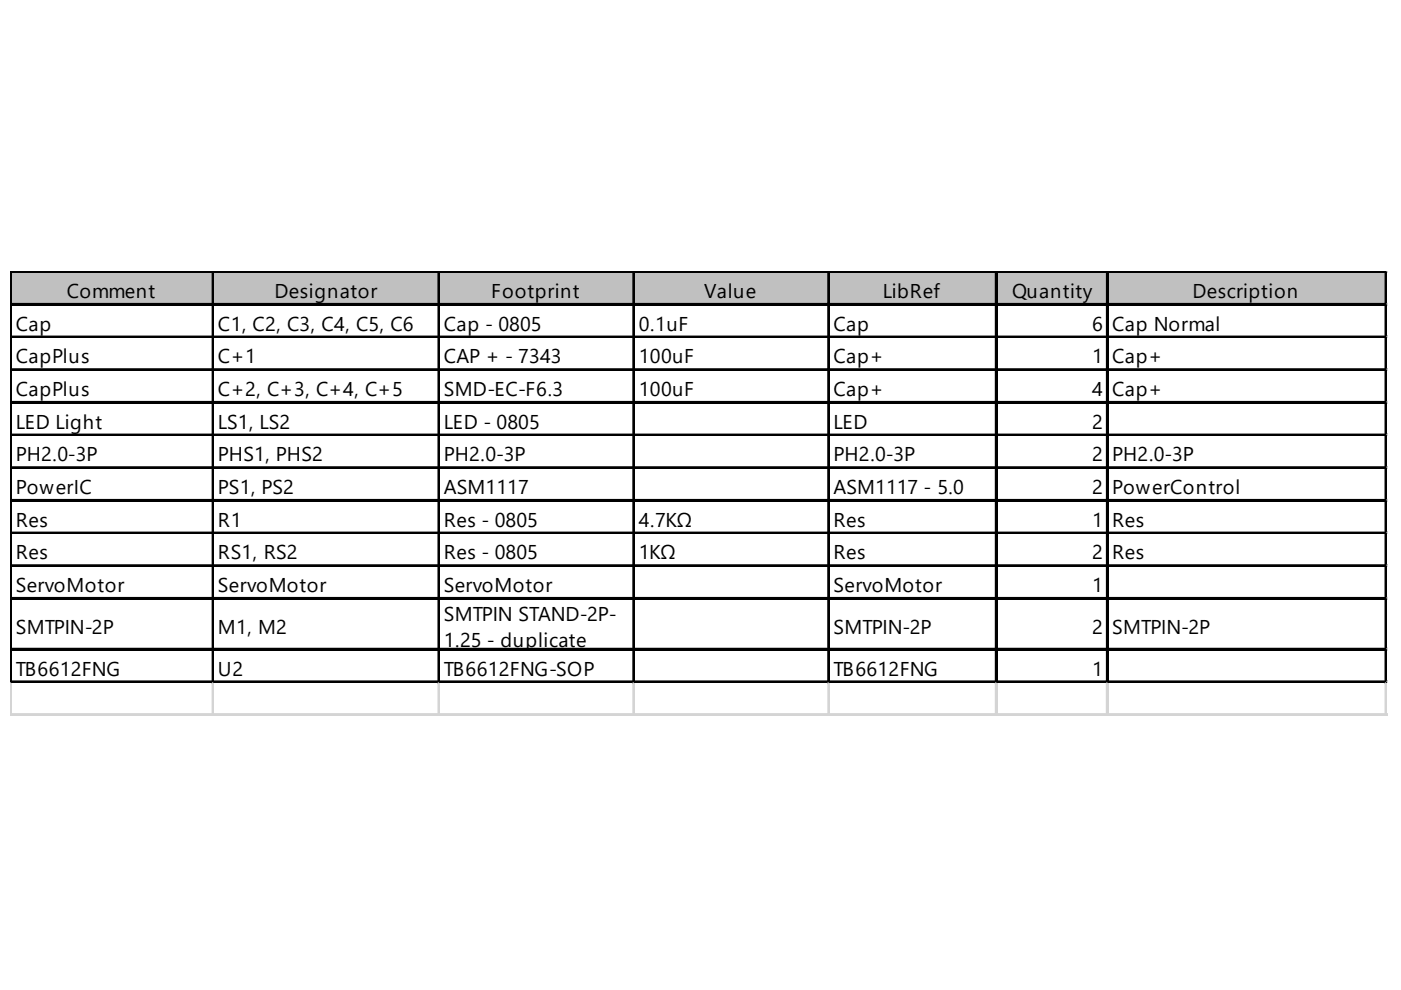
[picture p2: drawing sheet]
<svg xmlns="http://www.w3.org/2000/svg" width="297mm" height="210mm" viewBox="0 0 297 210" stroke-linecap="round" stroke-linejoin="round" font-family="sans-serif">
<defs><g id="words">
<g font-size="4.2">
<text x="14.2" y="63.2">Comment</text>
<text x="58.2" y="63.2">Designator</text>
<text x="104.1" y="63.2">Footprint</text>
<text x="149.3" y="63.2">Value</text>
<text x="187.2" y="63.2">LibRef</text>
<text x="214.6" y="63.2">Quantity</text>
<text x="252.8" y="63.2">Description</text>
<text x="3.4" y="70.1">Cap</text>
<text x="46.2" y="70.1">C1, C2, C3, C4, C5, C6</text>
<text x="94.1" y="70.1">Cap - 0805</text>
<text x="135.4" y="70.1">0.1uF</text>
<text x="176.7" y="70.1">Cap</text>
<text x="231.6" y="70.1">6</text>
<text x="235.8" y="70.1">Cap Normal</text>
<text x="3.4" y="77.1">CapPlus</text>
<text x="46.2" y="77.1">C+1</text>
<text x="94.1" y="77.1">CAP + - 7343</text>
<text x="135.4" y="77.1">100uF</text>
<text x="176.7" y="77.1">Cap+</text>
<text x="231.6" y="77.1">1</text>
<text x="235.8" y="77.1">Cap+</text>
<text x="3.4" y="84">CapPlus</text>
<text x="46.2" y="84">C+2, C+3, C+4, C+5</text>
<text x="94.1" y="84">SMD-EC-F6.3</text>
<text x="135.4" y="84">100uF</text>
<text x="176.7" y="84">Cap+</text>
<text x="231.6" y="84">4</text>
<text x="235.8" y="84">Cap+</text>
<text x="3.4" y="90.9">LED Light</text>
<text x="46.2" y="90.9">LS1, LS2</text>
<text x="94.1" y="90.9">LED - 0805</text>
<text x="176.7" y="90.9">LED</text>
<text x="231.6" y="90.9">2</text>
<text x="3.4" y="97.8">PH2.0-3P</text>
<text x="46.2" y="97.8">PHS1, PHS2</text>
<text x="94.1" y="97.8">PH2.0-3P</text>
<text x="176.7" y="97.8">PH2.0-3P</text>
<text x="231.6" y="97.8">2</text>
<text x="235.8" y="97.8">PH2.0-3P</text>
<text x="3.4" y="104.8">PowerIC</text>
<text x="46.2" y="104.8">PS1, PS2</text>
<text x="94.1" y="104.8">ASM1117</text>
<text x="176.7" y="104.8">ASM1117 - 5.0</text>
<text x="231.6" y="104.8">2</text>
<text x="235.8" y="104.8">PowerControl</text>
<text x="3.4" y="111.7">Res</text>
<text x="46.2" y="111.7">R1</text>
<text x="94.1" y="111.7">Res - 0805</text>
<text x="135.4" y="111.7">4.7KΩ</text>
<text x="176.7" y="111.7">Res</text>
<text x="231.6" y="111.7">1</text>
<text x="235.8" y="111.7">Res</text>
<text x="3.4" y="118.6">Res</text>
<text x="46.2" y="118.6">RS1, RS2</text>
<text x="94.1" y="118.6">Res - 0805</text>
<text x="135.4" y="118.6">1KΩ</text>
<text x="176.7" y="118.6">Res</text>
<text x="231.6" y="118.6">2</text>
<text x="235.8" y="118.6">Res</text>
<text x="3.4" y="125.6">ServoMotor</text>
<text x="46.2" y="125.6">ServoMotor</text>
<text x="94.1" y="125.6">ServoMotor</text>
<text x="176.7" y="125.6">ServoMotor</text>
<text x="231.6" y="125.6">1</text>
<text x="94.1" y="131.7">SMTPIN STAND-2P-</text>
<text x="3.4" y="134.4">SMTPIN-2P</text>
<text x="46.2" y="134.4">M1, M2</text>
<text x="94.1" y="137.1">1.25 - duplicate</text>
<text x="176.7" y="134.4">SMTPIN-2P</text>
<text x="231.6" y="134.4">2</text>
<text x="235.8" y="134.4">SMTPIN-2P</text>
<text x="3.4" y="143.3">TB6612FNG</text>
<text x="46.2" y="143.3">U2</text>
<text x="94.1" y="143.3">TB6612FNG-SOP</text>
<text x="176.7" y="143.3">TB6612FNG</text>
<text x="231.6" y="143.3">1</text>
</g>
</g></defs>
<path d="M2.5 57.8h291.6v7h-291.6z" fill="#c0c0c0"/>
<g fill="none" stroke="#000" stroke-width=".39">
<path d="M2.2 57.5v87.3M2.4 57.5v87.3M2.6 57.5h291.5M45.1 57.9v86.9M45.3 57.9v86.9M92.9 57.9v86.9M93.1 57.9v86.9M134.3 57.9v86.9M134.5 57.9v86.9M175.6 57.9v86.9M175.8 57.9v86.9M211.1 57.9v86.9"/>
<path d="M211.3 57.9v86.9M234.7 57.9v86.9M234.9 57.9v86.9M293.7 57.9v86.9M293.9 57.9v86.9M2.6 64.4h291.5M2.6 71.3h291.5M2.6 78.3h291.5M2.6 85.2h291.5M2.6 92.1h291.5M2.6 99h291.5M2.6 106h291.5"/>
<path d="M2.6 112.9h291.5M2.6 119.8h291.5M2.6 126.8h291.5M2.6 137.5h291.5M2.6 144.5h291.5"/>
</g>
<g fill="none" stroke="#000" stroke-width=".38">
<path d="M2.6 57.7h291.5M2.6 64.6h291.5M2.6 71.5h291.5M2.6 78.5h291.5M2.6 85.4h291.5M2.6 92.3h291.5M2.6 99.2h291.5M2.6 106.2h291.5M2.6 113.1h291.5M2.6 120h291.5M2.6 126.9h291.5M2.6 137.7h291.5"/>
<path d="M2.6 144.7h291.5"/>
</g>
<g fill="none" stroke="#d4d4d4" stroke-width=".39">
<path d="M294.1 57.5h.1M2.2 144.8v7M2.4 144.8v7M45.1 144.8v7M45.3 144.8v7M92.9 144.8v7M93.1 144.8v7M134.3 144.8v7M134.5 144.8v7M175.6 144.8v7M175.8 144.8v7M211.1 144.8v7"/>
<path d="M211.3 144.8v7M234.7 144.8v7M234.9 144.8v7M293.7 144.8v7M293.9 144.8v7"/>
</g>
<path d="M294.1 57.5l.1 .4z" fill="#d4d4d4"/>
<path d="M294.1 64.4h.1" fill="none" stroke="#d4d4d4" stroke-width=".39"/>
<path d="M294.1 64.4l.1 .4z" fill="#d4d4d4"/>
<path d="M294.1 71.3h.1" fill="none" stroke="#d4d4d4" stroke-width=".39"/>
<path d="M294.1 71.3l.1 .4z" fill="#d4d4d4"/>
<path d="M294.1 78.3h.1" fill="none" stroke="#d4d4d4" stroke-width=".39"/>
<path d="M294.1 78.3l.1 .4z" fill="#d4d4d4"/>
<path d="M294.1 85.2h.1" fill="none" stroke="#d4d4d4" stroke-width=".39"/>
<path d="M294.1 85.2l.1 .4z" fill="#d4d4d4"/>
<path d="M294.1 92.1h.1" fill="none" stroke="#d4d4d4" stroke-width=".39"/>
<path d="M294.1 92.1l.1 .4z" fill="#d4d4d4"/>
<path d="M294.1 99h.1" fill="none" stroke="#d4d4d4" stroke-width=".39"/>
<path d="M294.1 99l.1 .4z" fill="#d4d4d4"/>
<path d="M294.1 106h.1" fill="none" stroke="#d4d4d4" stroke-width=".39"/>
<path d="M294.1 106l.1 .4z" fill="#d4d4d4"/>
<path d="M294.1 112.9h.1" fill="none" stroke="#d4d4d4" stroke-width=".39"/>
<path d="M294.1 112.9l.1 .4z" fill="#d4d4d4"/>
<path d="M294.1 119.8h.1" fill="none" stroke="#d4d4d4" stroke-width=".39"/>
<path d="M294.1 119.8l.1 .4z" fill="#d4d4d4"/>
<path d="M294.1 126.8h.1" fill="none" stroke="#d4d4d4" stroke-width=".39"/>
<path d="M294.1 126.8l.1 .3z" fill="#d4d4d4"/>
<path d="M294.1 137.5h.1" fill="none" stroke="#d4d4d4" stroke-width=".39"/>
<path d="M294.1 137.5l.1 .4z" fill="#d4d4d4"/>
<path d="M294.1 144.5h.1" fill="none" stroke="#d4d4d4" stroke-width=".39"/>
<path d="M294.1 144.5l.1 .3z" fill="#d4d4d4"/>
<path d="M2.2 151.4h292" fill="none" stroke="#d4d4d4" stroke-width=".39"/>
<path d="M2.2 151.6h292" fill="none" stroke="#d4d4d4" stroke-width=".38"/>
<use href="#words"/>
</svg>
